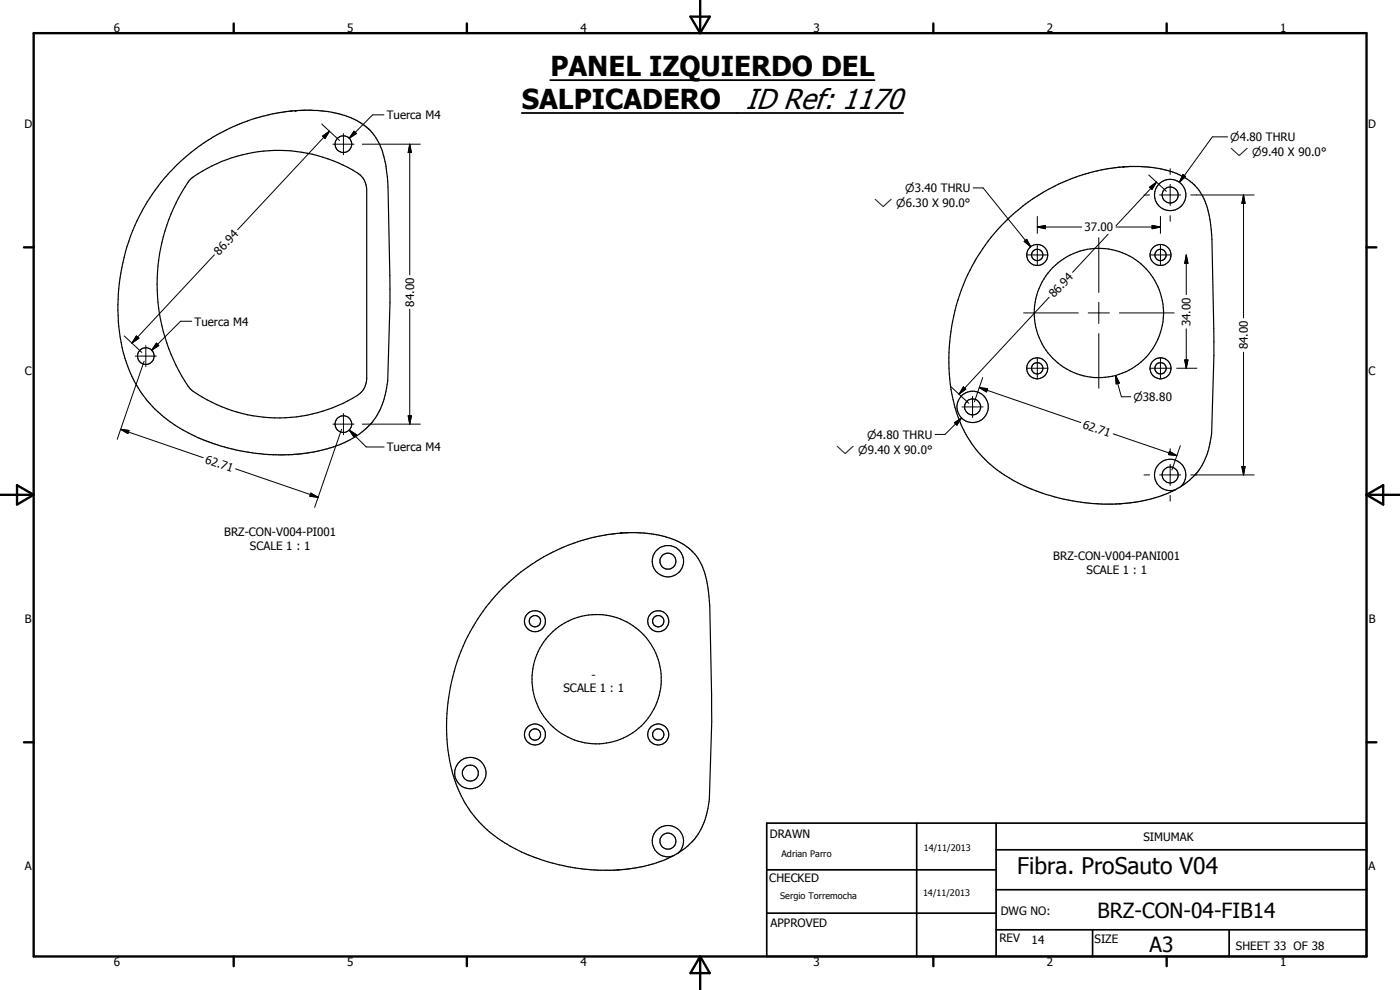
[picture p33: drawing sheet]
<svg xmlns="http://www.w3.org/2000/svg" width="420mm" height="297mm" viewBox="0 0 420 297" stroke-linecap="round" stroke-linejoin="round" font-family="sans-serif">
<defs><g id="words">
<text font-size="8.7" x="223.9" y="32.6">ID Ref: 1170</text>
<g font-size="8.2">
<text x="165.2" y="22.7">PANEL IZQUIERDO DEL</text>
<text x="156.6" y="32.6">SALPICADERO</text>
</g>
<text font-size="6.9" x="305.3" y="262.2">Fibra. ProSauto V04</text>
<g font-size="6.3">
<text x="329.4" y="275.4">BRZ-CON-04-FIB14</text>
<text x="345" y="285.6">A3</text>
</g>
<g font-size="3.5">
<text x="34.2" y="9.6">6</text>
<text x="104.2" y="9.6">5</text>
<text x="174.2" y="9.6">4</text>
<text x="244.2" y="9.6">3</text>
<text x="314.2" y="9.6">2</text>
<text x="384.2" y="9.6">1</text>
<text x="116.1" y="35.8">Tuerca M4</text>
<text x="7.3" y="38.4">D</text>
<text x="410.6" y="38.4">D</text>
<text x="325.4" y="69.4">37.00</text>
<text x="65.8" y="76.8" transform="rotate(-47 65.8 76.8)">86.94</text>
<text x="316.3" y="89.5" transform="rotate(-47 316.3 89.5)">86.94</text>
<text x="124.3" y="92" transform="rotate(-90 124.3 92)">84.00</text>
<text x="58.4" y="97.7">Tuerca M4</text>
<text x="357.3" y="97.9" transform="rotate(-90 357.3 97.9)">34.00</text>
<text x="374.5" y="104.9" transform="rotate(-90 374.5 104.9)">84.00</text>
<text x="7.4" y="112.6">C</text>
<text x="410.7" y="112.6">C</text>
<text x="324.7" y="128.3" transform="rotate(19 324.7 128.3)">62.71</text>
<text x="116.1" y="135.4">Tuerca M4</text>
<text x="61.4" y="138.9" transform="rotate(19 61.4 138.9)">62.71</text>
<text x="67.3" y="160.9">BRZ-CON-V004-PI001</text>
<text x="75" y="165">SCALE 1 : 1</text>
<text x="316.1" y="167.9">BRZ-CON-V004-PANI001</text>
<text x="326.1" y="172.1">SCALE 1 : 1</text>
<text x="7.4" y="186.9">B</text>
<text x="410.8" y="186.9">B</text>
<text x="177.5" y="203.6">-</text>
<text x="169.1" y="207.8">SCALE 1 : 1</text>
<text x="231" y="251.5">DRAWN</text>
<text x="343.1" y="252.3">SIMUMAK</text>
<text x="7.4" y="261.1">A</text>
<text x="410.7" y="261.1">A</text>
<text x="230.9" y="264.6">CHECKED</text>
<text x="300.3" y="274.5">DWG NO:</text>
<text x="231.3" y="278.3">APPROVED</text>
<text x="299.9" y="282.6">REV</text>
<text x="309.6" y="283.3">14</text>
<text x="328.5" y="283.1">SIZE</text>
<text x="370.9" y="285.1">SHEET 33 OF 38</text>
<text x="34.2" y="289.9">6</text>
<text x="104.2" y="289.9">5</text>
<text x="174.2" y="289.9">4</text>
<text x="244.2" y="289.9">3</text>
<text x="314.2" y="289.9">2</text>
<text x="384.2" y="289.9">1</text>
</g>
<g font-size="3.3">
<text x="369.2" y="42.4">n4.80 THRU</text>
<text x="369.2" y="46.8">w n9.40 X 90.0°</text>
<text x="271.6" y="57.7">n3.40 THRU</text>
<text x="262.4" y="62.1">w n6.30 X 90.0°</text>
<text x="340.2" y="120.3">n38.80</text>
<text x="260.3" y="131.7">n4.80 THRU</text>
<text x="250.9" y="136.1">w n9.40 X 90.0°</text>
</g>
<g font-size="2.7">
<text x="234.5" y="257.1">Adrian Parro</text>
<text x="277.2" y="255.3">14/11/2013</text>
<text x="234.1" y="269.7">Sergio Torremocha</text>
<text x="277" y="268.7">14/11/2013</text>
</g>
</g></defs>
<g fill="none" stroke="#000" stroke-width=".35">
<path d="M52.6 50a58.1 58.1 0 0 1 32.9-16.5l3.2-.3 5.1-.1a28.1 28.1 0 0 1 15.4 4.4 16.4 16.4 0 0 1 6.4 11l.8 7.5a605.9 605.9 0 0 1-.2 59.3 21.6 21.6 0 0 1-4.9 11.8 29.7 29.7 0 0 1-15.8 8.2l-7.5 1.1a57 57 0 0 1-14.6-.9l-3.2-.7a49.4 49.4 0 0 1-23.8-12.1 38.9 38.9 0 0 1-10.8-24.8 59.5 59.5 0 0 1 17-47.9zM57.1 53.8a44.5 44.5 0 0 1 51-1.3 6.3 6.3 0 0 1 2 4.4v56.7a6 6 0 0 1-2.9 5.1 44.7 44.7 0 0 1-50.1-2 54.5 54.5 0 0 1 0-62.9zM354.3 146a4.7 4.7 0 0 0-1.1-7.7 4.7 4.7 0 0 0-6.7 3.9 4.7 4.7 0 0 0 6.2 4.8M354.3 146l-1.6 1M354.3 146a18.8 18.8 0 0 0 9.1-14.6l.2-1.5a649.8 649.8 0 0 0 0-59.5l-.3-3.7a17.8 17.8 0 0 0-5.6-11.9 26.1 26.1 0 0 0-15.7-4.8h-3.1l-4.2 .3a52.2 52.2 0 0 0-11.8 2.8l-.3 .2a62.3 62.3 0 0 0-12.1 6l-2.7 1.9a56.8 56.8 0 0 0-8.9 8.3 58.6 58.6 0 0 0-11.6 55 34.4 34.4 0 0 0 5.6 10.3 35 35 0 0 0 10.8 9.1l5.7 2.8a63.7 63.7 0 0 0 21.5 4.6l7.3-.3 5.7-.9a35.8 35.8 0 0 0 8.8-3.1M150.9 176.4a58.4 58.4 0 0 1 16.1-11.3l5.6-2.2a49.2 49.2 0 0 1 10-2.5l6.2-.6 5 .2a26.3 26.3 0 0 1 10.5 2.9 15.1 15.1 0 0 1 7.8 11.5l.9 7.4a652.1 652.1 0 0 1-.2 58.7 19.9 19.9 0 0 1-6.3 13.2 34.7 34.7 0 0 1-18.4 7.1l-3.9 .3-5.9-.1a67.1 67.1 0 0 1-14.1-2.5l-1.8-.6a47.5 47.5 0 0 1-16.7-9.3l-1.9-1.9a37.8 37.8 0 0 1-9.5-23.2 58.7 58.7 0 0 1 16.6-47.1zM203.5 255.9a4.7 4.7 0 0 0-.8-7.7 4.7 4.7 0 0 0-6.9 3.8 4.7 4.7 0 0 0 6.1 4.8"/>
<circle cx="103.1" cy="43.3" r="2.49"/>
<circle cx="351.2" cy="58.5" r="2.4"/>
<circle cx="351.2" cy="58.5" r="4.7"/>
<circle cx="311.3" cy="76.5" r="3.1"/>
<circle cx="311.3" cy="76.5" r="1.7"/>
<circle cx="348.3" cy="76.5" r="1.7"/>
<circle cx="348.3" cy="76.5" r="3.1"/>
<circle cx="329.8" cy="93.9" r="19.4"/>
<circle cx="43.8" cy="106.8" r="2.5"/>
<circle cx="311.3" cy="110.5" r="3.2"/>
<circle cx="311.3" cy="110.5" r="1.69"/>
<circle cx="348.3" cy="110.5" r="1.7"/>
<circle cx="348.3" cy="110.5" r="3.1"/>
<circle cx="103.1" cy="127.3" r="2.5"/>
<circle cx="291.9" cy="122.1" r="2.4"/>
<circle cx="291.9" cy="122.1" r="4.7"/>
<circle cx="351.2" cy="142.5" r="2.41"/>
<circle cx="200.4" cy="168.4" r="2.41"/>
<circle cx="200.4" cy="168.4" r="4.7"/>
<circle cx="160.5" cy="186.4" r="1.71"/>
<circle cx="160.5" cy="186.4" r="3.2"/>
<circle cx="197.5" cy="186.4" r="1.7"/>
<circle cx="197.6" cy="186.4" r="3.2"/>
<circle cx="179" cy="203.8" r="19.4"/>
<circle cx="141.2" cy="231.9" r="4.7"/>
<circle cx="141.2" cy="232" r="2.4"/>
<circle cx="160.5" cy="220.4" r="1.7"/>
<circle cx="160.5" cy="220.4" r="3.2"/>
<circle cx="197.5" cy="220.4" r="3.1"/>
<circle cx="197.5" cy="220.4" r="1.7"/>
<circle cx="200.4" cy="252.4" r="2.4"/>
</g>
<circle cx="88.8" cy="33.2" r=".18" fill="#000"/>
<g fill="none" stroke="#000" stroke-width=".71">
<path d="M10.1 9.9h400v277.1h-400zM70.1 7v2.9M140.1 7v2.9M207.2 5h5.8l-2.9 4.9zM210.1 0v9.9M280.1 7v2.9M350.1 7v2.9M7.2 74.2h2.9M410.1 74.2h3M.1 148.5h10M5.1 145.6l5 2.9-5 2.9zM410.1 148.5h10"/>
<path d="M410.1 148.5l5-2.9v5.8zM7.2 222.7h2.9M410.1 222.7h3M70.1 287v2.9M140.1 287v2.9M210.1 287v10M210.1 287l2.9 5h-5.8zM280.1 287v2.9M350.1 287v2.9"/>
</g>
<path d="M230.1 247h180v40h-180zM275.1 247v40M298.9 255h111.2M298.9 247v40M230.1 274h68.8M230.1 261h68.8M298.9 279h111.2M298.9 267h111.2M327.9 279v8M368.9 279v8" fill="none" stroke="#000" stroke-width=".51"/>
<g fill="none" stroke="#000" stroke-width=".3">
<path d="M96.6 37.2l5.3 5M98.9 39.4l-27.6 29.5M106.2 39.4l.8 .6-2.2 1.5zM115.2 34.5h-3.4l-7 7M96.8 40.9l2.1-1.5-1.3 2.1zM99.9 43.3h6.3M103.1 40.1v6.3M108.7 43.3h17.4M123 43.3l.5 2.5h-1zM123 43.3v39.2M292 56.4h3.1l14.2 17.6M343.3 58.5h1.7"/>
<path d="M344.8 52.5l5.2 4.9M345 56.2l2.1-1.5-1.4 2.2zM347.1 54.7l-12.2 13M348 58.5h6.4M351.2 50.6v1.7M351.2 55.3v6.4M355 52.4l.8 .6-1.9 1.7zM357.4 58.5h19M368.4 41.1h-4.6l-9.9 13.6M373.2 58.5l.5 2.5h-1zM373.2 58.5v36.9M64.3 76.5l-24.7 26.5"/>
<path d="M307.4 72.4l.7-.6 1.2 2.2zM308.1 76.5h6.4M311.3 68.1l2.5-.5v1zM311.3 64.9v5.1M311.3 73.3v6.4M311.3 68.1h13.3M329.8 71.3v16.5M332.6 70.3l-10.7 11.4M334.9 68.1h13.4M345.1 76.5h6.3M345.8 67.6l2.5 .5-2.5 .5zM348.3 64.9v5.1"/>
<path d="M348.3 73.3v6.4M351.2 64.7v1.7M356 76.5l.5 2.5h-1zM356 76.5v11.9M57.6 96.4h-3.4l-8.7 8.7M123 92.8v34.5M307.2 93.9h16.4M314.9 89.2l-27.1 29.1M326.6 93.9h6.3M329.8 90.7v6.4M335.9 93.9h16.5M356 98.6v11.9"/>
<path d="M37.3 100.8l5.3 4.9M40.6 106.8h6.3M40.9 100.8l.8 .7-2.1 1.5zM43.3 108.4l-8.1 23.4M43.8 103.7v6.3M46.9 103l.8 .7-2.2 1.4zM285.4 116.1l5.3 4.9M289.1 116.1l.7 .7-2 1.5zM291.9 118.9v6.4M293.9 116.3l2.5 .3-.3 1zM293.9 116.3l30.5 10.5M294.9 113.3l-2.5 7.3"/>
<path d="M308.1 110.5h6.4M311.3 107.3v6.4M329.8 100.1v16.4M334.8 112.6l1.1 2.3-.9 .3zM334.8 112.6l1.7 6.4h2.9M345.1 110.5h6.3M348.3 107.3v6.4M353.1 110.5h6.1M355.5 108h1l-.5 2.5zM373.2 105.7v36.8M36.2 128.8l2.5 .4-.3 .9zM36.2 128.8l24.8 8.5"/>
<path d="M99.9 127.3h6.3M102.5 128.8l-8.1 23.4M103.1 124.1v6.3M104.8 129l2.2 1.4-.8 .7zM104.8 129l5.1 5.1h5.4M108.7 127.3h17.4M122.5 124.8h1l-.5 2.5zM286.5 126.8l2.1-1.4-1.4 2.2zM288.6 125.4l-5 4.9h-3M288.7 122.1h6.4M334.1 130.2l19.1 6.5M351 135.4l2.2 1.3-2.5-.3z"/>
<path d="M351.2 134.6v1.7M351.2 139.3v6.4M354.2 133.7l-2.5 7.3M372.7 140h1l-.5 2.5zM70.7 140.7l24.8 8.5M93.3 148l2.2 1.2-2.5-.3zM343.3 142.5h1.7M348 142.5h6.4M351.2 148.7v1.7M357.4 142.5h19"/>
</g>
<g fill="#000">
<path d="M106.2 39.4l.8 .6-2.2 1.5zM96.8 40.9l2.1-1.5-1.3 2.1zM123 43.3l.5 2.5h-1zM345 56.2l2.1-1.5-1.4 2.2zM355 52.4l.8 .6-1.9 1.7zM307.4 72.4l.7-.6 1.2 2.2zM311.3 68.1l2.5-.5v1zM345.8 67.6l2.5 .5-2.5 .5zM356 76.5l.5 2.5h-1zM373.2 58.5l.5 2.5h-1zM40.9 100.8l.8 .7-2.1 1.5zM46.9 103l.8 .7-2.2 1.4z"/>
<path d="M289.1 116.1l.7 .7-2 1.5zM293.9 116.3l2.5 .3-.3 1zM334.8 112.6l1.1 2.3-.9 .3zM355.5 108h1l-.5 2.5zM36.2 128.8l2.5 .4-.3 .9zM104.8 129l2.2 1.4-.8 .7zM122.5 124.8h1l-.5 2.5zM286.5 126.8l2.1-1.4-1.4 2.2zM351 135.4l2.2 1.3-2.5-.3zM372.7 140h1l-.5 2.5zM93.3 148l2.2 1.2-2.5-.3z"/>
</g>
<path d="M156.6 33.9h114.4M165.1 24h97.4" fill="none" stroke="#000" stroke-width=".53"/>
<use href="#words"/>
</svg>
